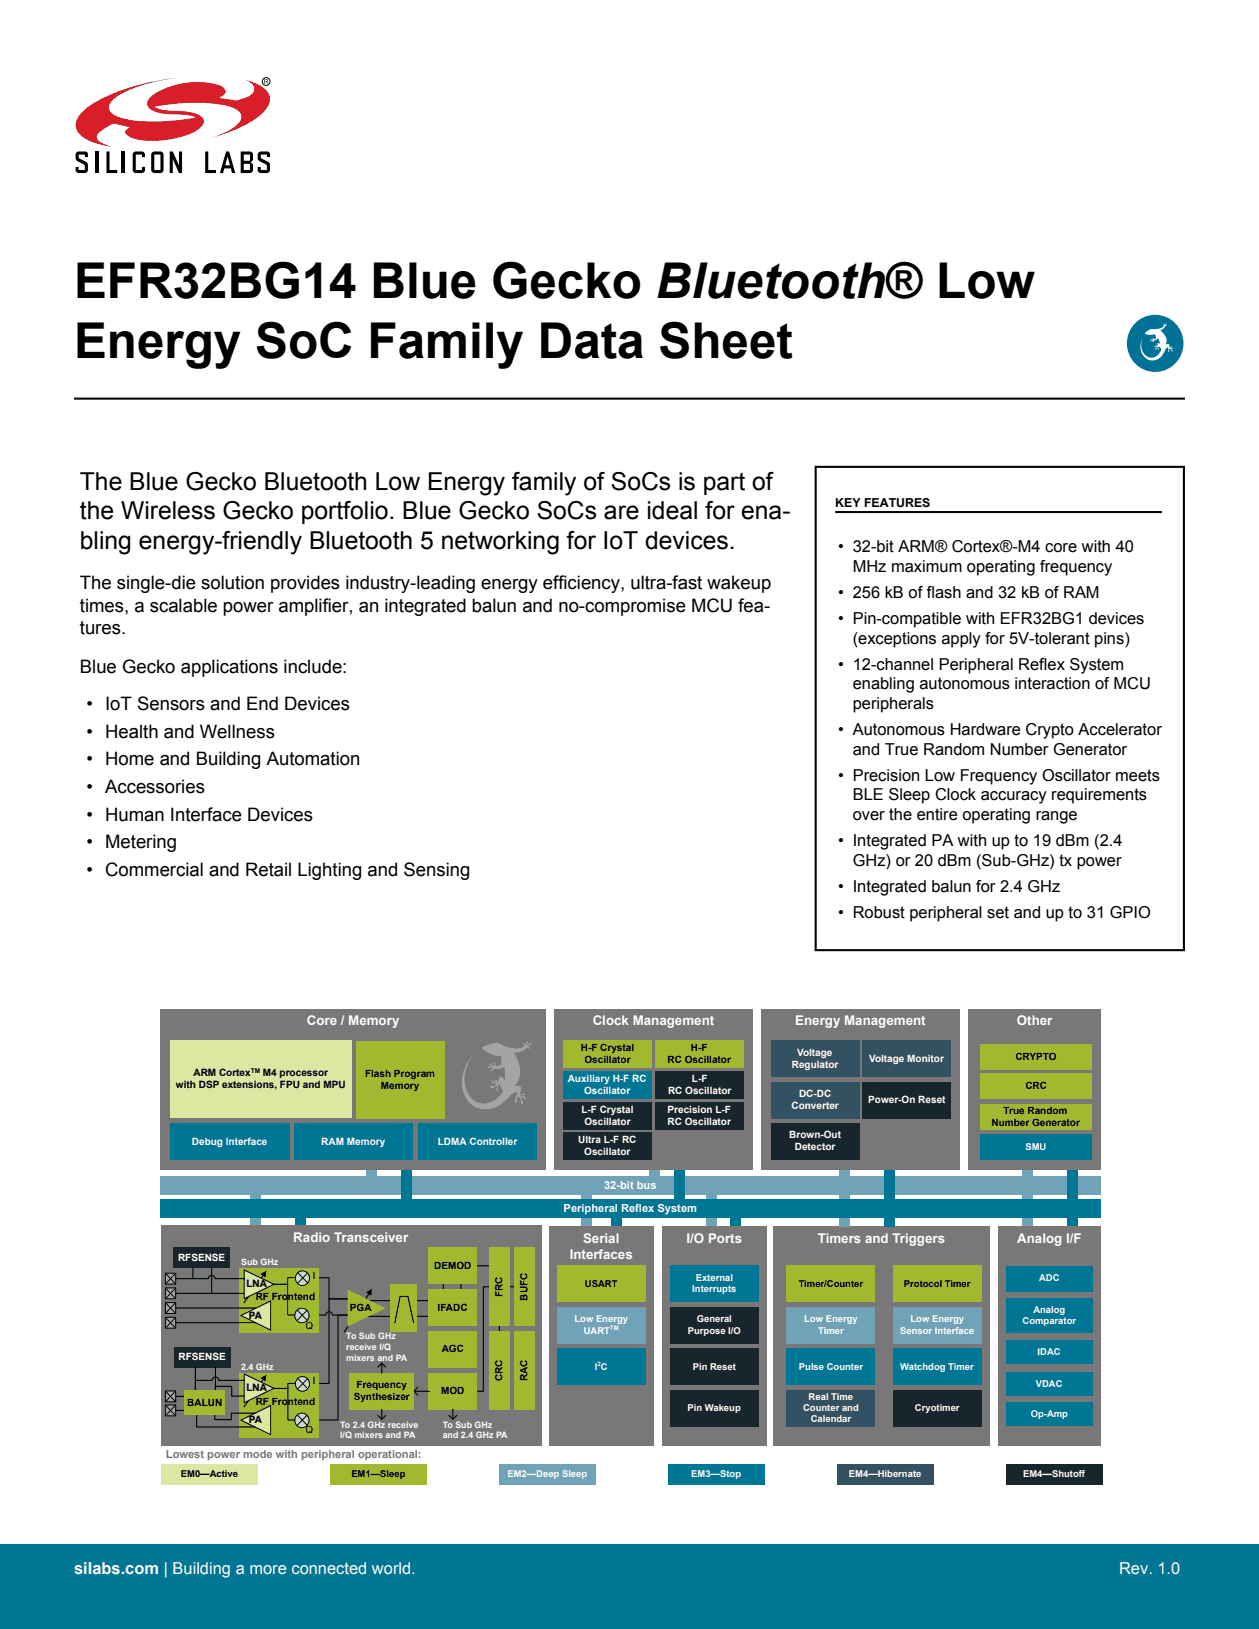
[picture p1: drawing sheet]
<svg xmlns="http://www.w3.org/2000/svg" width="216mm" height="279mm" viewBox="0 0 216 279" stroke-linecap="round" stroke-linejoin="round" font-family="sans-serif">
<defs><g id="words">
<g font-size="8.5">
<text x="12.7" y="51.2">EFR32BG14 Blue Gecko Bluetooth® Low</text>
<text x="12.7" y="61.3">Energy SoC Family Data Sheet</text>
</g>
<g font-size="4.2">
<text x="13.7" y="84">The Blue Gecko Bluetooth Low Energy family of SoCs is part of</text>
<text x="13.7" y="89.1">the Wireless Gecko portfolio. Blue Gecko SoCs are ideal for ena-</text>
<text x="13.7" y="94.1">bling energy-friendly Bluetooth 5 networking for IoT devices.</text>
</g>
<g font-size="3.2">
<text x="13.7" y="101.1">The single-die solution provides industry-leading energy efficiency, ultra-fast wakeup</text>
<text x="13.7" y="104.9">times, a scalable power amplifier, an integrated balun and no-compromise MCU fea-</text>
<text x="13.7" y="108.7">tures.</text>
<text x="13.7" y="115.3">Blue Gecko applications include:</text>
<text x="14.8" y="121.8">• IoT Sensors and End Devices</text>
<text x="14.8" y="126.5">• Health and Wellness</text>
<text x="14.8" y="131.3">• Home and Building Automation</text>
<text x="14.8" y="136">• Accessories</text>
<text x="14.8" y="140.8">• Human Interface Devices</text>
<text x="14.8" y="145.5">• Metering</text>
<text x="14.8" y="150.3">• Commercial and Retail Lighting and Sensing</text>
</g>
<g font-size="2.8">
<text x="143.7" y="94.7">• 32-bit ARM® Cortex®-M4 core with 40</text>
<text x="146.2" y="98.1">MHz maximum operating frequency</text>
<text x="143.7" y="102.6">• 256 kB of flash and 32 kB of RAM</text>
<text x="143.7" y="107">• Pin-compatible with EFR32BG1 devices</text>
<text x="146.2" y="110.4">(exceptions apply for 5V-tolerant pins)</text>
<text x="143.7" y="114.9">• 12-channel Peripheral Reflex System</text>
<text x="146.2" y="118.2">enabling autonomous interaction of MCU</text>
<text x="146.2" y="121.6">peripherals</text>
<text x="143.7" y="126.1">• Autonomous Hardware Crypto Accelerator</text>
<text x="146.2" y="129.5">and True Random Number Generator</text>
<text x="143.7" y="133.9">• Precision Low Frequency Oscillator meets</text>
<text x="146.2" y="137.3">BLE Sleep Clock accuracy requirements</text>
<text x="146.2" y="140.7">over the entire operating range</text>
<text x="143.7" y="145.1">• Integrated PA with up to 19 dBm (2.4</text>
<text x="146.2" y="148.5">GHz) or 20 dBm (Sub-GHz) tx power</text>
<text x="143.7" y="153">• Integrated balun for 2.4 GHz</text>
<text x="143.7" y="157.4">• Robust peripheral set and up to 31 GPIO</text>
</g>
<g font-size="2.8" fill="#fff">
<text x="12.7" y="269.9">silabs.com | Building a more connected world.</text>
<text x="191.9" y="269.9">Rev. 1.0</text>
</g>
<g font-size="2.3" fill="#fff">
<text x="52.6" y="175.9">Core / Memory</text>
<text x="101.6" y="175.9">Clock Management</text>
<text x="136.4" y="175.9">Energy Management</text>
<text x="174.4" y="175.9">Other</text>
<text x="50.3" y="213.1">Radio Transceiver</text>
<text x="97.7" y="215.9">Interfaces</text>
<text x="100" y="213.1">Serial</text>
<text x="117.7" y="213.1">I/O Ports</text>
<text x="140.2" y="213.1">Timers and Triggers</text>
<text x="174.4" y="213.1">Analog I/F</text>
</g>
<text font-size="2.1" x="143.2" y="87">KEY FEATURES</text>
<g font-size="1.9" fill="#fff">
<text x="103.6" y="203.9">32-bit bus</text>
<text x="96.6" y="207.9">Peripheral Reflex System</text>
</g>
<text font-size="1.9" fill="#797777" x="28.4" y="250.1">Lowest power mode with peripheral operational:</text>
<g font-size="1.7">
<text x="33.2" y="184.6">ARM Cortex</text>
<text x="45.1" y="184.6">M4 processor</text>
<text x="62.6" y="184.7">Flash Program</text>
<text x="99.6" y="180.3">H-F Crystal</text>
<text x="100.2" y="182.4">Oscillator</text>
<text x="114.5" y="182.4">RC Oscillator</text>
<text x="118.5" y="180.3">H-F</text>
<text x="174.1" y="181.8">CRYPTO</text>
<text x="30.2" y="186.7">with DSP extensions, FPU and MPU</text>
<text x="65.3" y="186.7">Memory</text>
<text x="172.1" y="191">True Random</text>
<text x="175.8" y="186.8">CRC</text>
<text x="170" y="193.1">Number Generator</text>
<text x="42.3" y="220.8">LNA</text>
<text x="53.7" y="219.4">I</text>
<text x="74.5" y="217.6">DEMOD</text>
<text x="42.7" y="226.1">PA</text>
<text x="43.9" y="223">RF Frontend</text>
<text x="52.4" y="227.9">Q</text>
<text x="60" y="224.9">PGA</text>
<text x="75" y="224.8">IFADC</text>
<text x="86.2" y="222.5" transform="rotate(-90 86.2 222.5)">FRC</text>
<text x="90.4" y="223.1" transform="rotate(-90 90.4 223.1)">BUFC</text>
<text x="75.8" y="231.9">AGC</text>
<text x="42.3" y="238.6">LNA</text>
<text x="53.7" y="237.4">I</text>
<text x="61.1" y="238.1">Frequency</text>
<text x="75.7" y="239.1">MOD</text>
<text x="86.2" y="236.9" transform="rotate(-90 86.2 236.9)">CRC</text>
<text x="90.4" y="236.9" transform="rotate(-90 90.4 236.9)">RAC</text>
<text x="32.1" y="241.1">BALUN</text>
<text x="42.7" y="244.1">PA</text>
<text x="43.9" y="241">RF Frontend</text>
<text x="52.4" y="245.9">Q</text>
<text x="60.7" y="240.2">Synthesizer</text>
</g>
<g font-size="1.7" fill="#fff">
<text x="97.4" y="185.6">Auxiliary H-F RC</text>
<text x="118.7" y="185.5">L-F</text>
<text x="135.8" y="183.2">Regulator</text>
<text x="136.7" y="181.1">Voltage</text>
<text x="149" y="182.1">Voltage Monitor</text>
<text x="99.7" y="190.9">L-F Crystal</text>
<text x="100.2" y="187.6">Oscillator</text>
<text x="114.5" y="190.9">Precision L-F</text>
<text x="114.6" y="187.6">RC Oscillator</text>
<text x="135.7" y="190.2">Converter</text>
<text x="137" y="188.2">DC-DC</text>
<text x="148.9" y="189.2">Power-On Reset</text>
<text x="32.9" y="196.3">Debug Interface</text>
<text x="55.1" y="196.3">RAM Memory</text>
<text x="75.1" y="196.3">LDMA Controller</text>
<text x="99.1" y="196.1">Ultra L-F RC</text>
<text x="100.2" y="192.9">Oscillator</text>
<text x="114.5" y="192.9">RC Oscillator</text>
<text x="135.4" y="195.2">Brown-Out</text>
<text x="136.3" y="197.3">Detector</text>
<text x="100.2" y="198.2">Oscillator</text>
<text x="30.5" y="216.2">RFSENSE</text>
<text x="30.6" y="233.3">RFSENSE</text>
</g>
<g font-size="1.6" fill="#fff">
<text x="175.8" y="197.2">SMU</text>
<text x="118.7" y="221.7">Interrupts</text>
<text x="119.3" y="219.7">External</text>
<text x="178.2" y="219.8">ADC</text>
<text x="98.5" y="226.8">Low Energy</text>
<text x="119.5" y="226.8">General</text>
<text x="137.9" y="226.8">Low Energy</text>
<text x="156.1" y="226.8">Low Energy</text>
<text x="175.4" y="227.1">Comparator</text>
<text x="177.2" y="225.2">Analog</text>
<text x="100.1" y="228.8">UART</text>
<text x="118" y="228.8">Purpose I/O</text>
<text x="140.3" y="228.8">Timer</text>
<text x="154.4" y="228.8">Sensor Interface</text>
<text x="177.9" y="232.3">IDAC</text>
<text x="102" y="234.9">I C</text>
<text x="118.8" y="234.9">Pin Reset</text>
<text x="137" y="234.9">Pulse Counter</text>
<text x="154.4" y="234.9">Watchdog Timer</text>
<text x="177.6" y="237.8">VDAC</text>
<text x="117.9" y="242">Pin Wakeup</text>
<text x="137.7" y="242">Counter and</text>
<text x="138.7" y="240.1">Real Time</text>
<text x="139" y="244">Calendar</text>
<text x="156.9" y="242">Cryotimer</text>
<text x="176.8" y="243">Op-Amp</text>
<text x="87" y="253.4">EM2—Deep Sleep</text>
<text x="118.6" y="253.4">EM3—Stop</text>
<text x="145.6" y="253.4">EM4—Hibernate</text>
<text x="175.5" y="253.4">EM4—Shutoff</text>
</g>
<g font-size="1.6">
<text x="100.3" y="220.7">USART</text>
<text x="137" y="220.7">Timer/Counter</text>
<text x="155" y="220.7">Protocol Timer</text>
<text x="31" y="253.4">EM0—Active</text>
<text x="60.3" y="253.4">EM1—Sleep</text>
</g>
<g font-size="1.5" fill="#fff">
<text x="41.4" y="216.9">Sub GHz</text>
<text x="59.4" y="229.7">To Sub GHz</text>
<text x="59.4" y="231.6">receive I/Q</text>
<text x="59.4" y="233.4">mixers and PA</text>
<text x="41.4" y="235">2.4 GHz</text>
<text x="58.3" y="244.9">To 2.4 GHz receive</text>
<text x="75.9" y="244.9">To Sub GHz</text>
<text x="58.3" y="246.7">I/Q mixers and PA</text>
<text x="75.9" y="246.7">and 2.4 GHz PA</text>
</g>
<text font-size="1.1" x="43" y="184">TM</text>
<g font-size="1.1" fill="#fff">
<text x="104.6" y="228.2">TM</text>
<text x="102.5" y="234.3">2</text>
</g>
</g></defs>
<!-- layer: Layer 1 -->
<path d="M14.3 19.1a25.2 25.2 0 0 1 10.6-4.8l2.9-.6 2.8-.4a27.5 27.5 0 0 0-10.5 3.3l-.4 .2a1.67 1.67 0 0 0-.8 2.4 5.9 5.9 0 0 0 3.7 1.4 37.3 37.3 0 0 0 11-.4 10.9 10.9 0 0 0-4.7-.6l-1.1-.1a2.87 2.87 0 0 1-2.5-1.5 2.11 2.11 0 0 1 1.3-1.9 13.9 13.9 0 0 1 11.2-1.4 1.18 1.18 0 0 1 .8 1.3l-.3 .3-.8 .5 3.1 .5 1-.4a2.12 2.12 0 0 0 2-1.8 2.36 2.36 0 0 0-1.6-1.4l.6 .1a6.7 6.7 0 0 1 3.3 2 2.84 2.84 0 0 1-1 3.7 23.4 23.4 0 0 1-9 4.3 12.7 12.7 0 0 0 5.1-2.8 1.43 1.43 0 0 0-.8-2.4 21.5 21.5 0 0 0-9.1-.9l-4.6 .6 .7 .4 1 .2a17.8 17.8 0 0 1 5.7 .7 1.26 1.26 0 0 1 1.1 1.2 1.26 1.26 0 0 1-.9 1.3 15.2 15.2 0 0 1-10.7 1.8l-1.2-.4a.97 .97 0 0 1-.6-1.1l.6-.6-2.7-.6-1.2 .6a3.1 3.1 0 0 0-1.7 1.6 1.9 1.9 0 0 0 1.7 1.5l1 .3a9.4 9.4 0 0 1-5.8-2.3 2.34 2.34 0 0 1 .2-3.3z" fill="#d91e2a"/>
<circle cx="45.6" cy="14" r=".66" fill="none" stroke="#000" stroke-width=".17"/>
<g fill="#000">
<path d="M13.2 26.1l1.7-.1 .1 .2 .1 .7h-.5v-.4h-1.1a.54 .54 0 0 0 .2 .7l1.2 .7a1.56 1.56 0 0 1-.1 1.7l-1.3 .1-.5-.3v-.8h.5v.6h1.1l-.1-.8-.2-.2a1.64 1.64 0 0 1-1.3-1v-.7zM16.4 26h.5v3.7h-.5zM18.3 26h.5v3.2h1.3v.5h-1.8zM20.9 26h.5v3.7h-.5zM22.8 26.3l.5-.3h1l.5 .3 .1 .6h-.6v-.4h-1v2.7h1v-.6h.6v.6l-.3 .4-1.3 .1-.5-.3zM29.1 26h.5l1.1 2.4v-2.4h.5v3.7h-.5l-1.1-2.4v2.4h-.5zM35.2 26h.5v3.2h1.3v.5h-1.8zM44.5 26.1l1.6-.1 .1 .2 .1 .7h-.5v-.4h-1.1a.54 .54 0 0 0 .2 .7l1.2 .7a1.56 1.56 0 0 1-.1 1.7l-1.3 .1-.4-.3-.1-.8h.5v.6h1.1v-.8l-.2-.2a1.64 1.64 0 0 1-1.4-1v-.7z"/>
<path d="M45.4 13.7v.2h.4l-.1-.2zM45.3 13.6h.4a.21 .21 0 0 1 .2 .2 .21 .21 0 0 1-.2 .2l.3 .4-.4-.4h-.2v.4h-.1z"/>
<path d="M26.5 26.5h1v2.7h-1zM26 26.3v3.1l.5 .3 1.3-.1 .2-.4v-2.9l-.5-.3h-1z"/>
<path d="M39 26.9l.4 1.5-.8-.1zM38.8 26l-1.1 3.7h.5l.3-.8h1.1l.2 .8h.5l-1-3.7z"/>
<path d="M41.8 28.1h1.1v1.1h-1.1zM41.8 26.5h1.1v1.1h-1.1zM41.3 26v3.7l1.8-.1 .3-.4v-1l-.4-.4 .4-.4-.1-1.1-.4-.3z"/>
</g>
<circle cx="198.1" cy="58.9" r="4.9" fill="#007298"/>
<path d="M196.4 57.1a1.51 1.51 0 0 1 1.6-.6l.5-.1a1.11 1.11 0 0 0 1-.5l-.1-.2 .2 .1v-.3l.1 .3 .2-.2 .2-.1-.3 .3 .3 .1h-.2l-.5 .5-.4 .3a1.96 1.96 0 0 1 .9 2.4l.5-.1 .1 .6 .4-.2-.3 .3h.5v.1h-.3l.3 .4h-.2l-.1-.3-.3-.1-.1 .6-.1-.8a1.34 1.34 0 0 0-.7 .9 2.08 2.08 0 0 1-2.4 1.3 2.08 2.08 0 0 1-1.6-2.1v-.8l.3-.8a2.33 2.33 0 0 0 1.6 3.3 1.82 1.82 0 0 0 1.6-1.6l-.5-.4 .1 .6-.2-.4-.5 .3v-.1l.4-.3-.4-.1h.4l-.2-.1 .1-.1 .2 .2v-.5l.5 .1-.4-1-.7 .4-.2 .3h-.1l.1-.3-.4 .1 .4-.1-.3-.1v-.1h.4l-.1-.3 .2 .3a.41 .41 0 0 0 .3-.6 .41 .41 0 0 0-.6-.2h-1l-.3-.2z" fill="#fff"/>
<path d="M12.7 68.4h190.5M139.9 79.9v83.2M203 79.9v83.2M139.7 80.1h63.5M143.2 87.8h56M139.7 163h63.5" fill="none" stroke="#000" stroke-width=".35"/>
<path d="M132.7 210.3h37.1v37.7h-37.1z" fill-rule="evenodd" fill="#797777"/>
<g fill="#70a3b8">
<path d="M121.2 204.8h1.7v5.6h-1.7z" fill-rule="evenodd"/>
<path d="M27.4 201.7h161.4v3.1h-161.4z" fill-rule="evenodd"/>
<path d="M62.9 200.3h1.7v2.2h-1.7z" fill-rule="evenodd"/>
</g>
<path d="M151.7 200.5h1.7v5.6h-1.7z" fill-rule="evenodd" fill="#007695"/>
<path d="M111.3 200.3h1.8v1.5h-1.8z" fill-rule="evenodd" fill="#70a3b8"/>
<g fill="#007695">
<path d="M183 200h1.7v6.5h-1.7z" fill-rule="evenodd"/>
<path d="M50.7 208.4h1.8v2h-1.8z" fill-rule="evenodd"/>
<path d="M104.9 208.6h1.7v1.8h-1.7z" fill-rule="evenodd"/>
<path d="M125.3 208.6h1.7v1.8h-1.7z" fill-rule="evenodd"/>
<path d="M151.7 208.6h1.7v1.8h-1.7z" fill-rule="evenodd"/>
<path d="M183 208.6h1.7v1.8h-1.7z" fill-rule="evenodd"/>
</g>
<g fill="#70a3b8">
<path d="M99.8 202.6h1.7v7.8h-1.7z" fill-rule="evenodd"/>
<path d="M144 200h1.7v10.4h-1.7z" fill-rule="evenodd"/>
<path d="M43 204.8h1.7v5.6h-1.7z" fill-rule="evenodd"/>
<path d="M175.3 200h1.7v10.4h-1.7z" fill-rule="evenodd"/>
</g>
<g fill="#007695">
<path d="M68.9 200.5h1.7v5.6h-1.7z" fill-rule="evenodd"/>
<path d="M27.4 205.7h161.4v3.2h-161.4z" fill-rule="evenodd"/>
<path d="M115.6 200.5h1.8v5.6h-1.8z" fill-rule="evenodd"/>
</g>
<g fill="#797777">
<path d="M94.2 210.3h17.8v37.7h-17.8z" fill-rule="evenodd"/>
<path d="M113.6 210.3h17.8v37.7h-17.8z" fill-rule="evenodd"/>
<path d="M171.2 210.3h17.6v37.7h-17.6z" fill-rule="evenodd"/>
</g>
<path d="M95.6 217.1h15.1v6.2h-15.1z" fill-rule="evenodd" fill="#a1b92e"/>
<path d="M95.6 224.2h15.1v6.2h-15.1z" fill-rule="evenodd" fill="#70a3b8"/>
<g fill="#007695">
<path d="M95.6 231.3h15.1v6.2h-15.1z" fill-rule="evenodd"/>
<path d="M115 217.1h15.1v6.2h-15.1z" fill-rule="evenodd"/>
</g>
<g fill="#17252d">
<path d="M115 224.2h15.1v6.2h-15.1z" fill-rule="evenodd"/>
<path d="M115 231.3h15.1v6.2h-15.1z" fill-rule="evenodd"/>
<path d="M115 238.4h15.1v6.2h-15.1z" fill-rule="evenodd"/>
</g>
<g fill="#007695">
<path d="M172.5 217.1h14.9v4.4h-14.9z" fill-rule="evenodd"/>
<path d="M172.5 235.3h14.9v4.1h-14.9z" fill-rule="evenodd"/>
<path d="M172.5 222.7h14.9v6h-14.9z" fill-rule="evenodd"/>
<path d="M114.6 251.2h16.5v3.4h-16.5z" fill-rule="evenodd"/>
</g>
<path d="M85.6 251.2h16.5v3.4h-16.5z" fill-rule="evenodd" fill="#70a3b8"/>
<path d="M56.7 251.2h16.4v3.4h-16.4z" fill-rule="evenodd" fill="#a1b92e"/>
<path d="M143.6 251.2h16.4v3.4h-16.4z" fill-rule="evenodd" fill="#325163"/>
<path d="M172.5 251.2h16.5v3.4h-16.5z" fill-rule="evenodd" fill="#17252d"/>
<path d="M27.7 251.2h16.5v3.4h-16.5z" fill-rule="evenodd" fill="#dae8a2"/>
<path d="M130.6 173.1h34v27.4h-34z" fill-rule="evenodd" fill="#797777"/>
<path d="M132.2 192.7h15.1v6.1h-15.1z" fill-rule="evenodd" fill="#17252d"/>
<g fill="#325163">
<path d="M132.2 185.6h15.1v6.2h-15.1z" fill-rule="evenodd"/>
<path d="M132.2 178.5h15.1v6.2h-15.1z" fill-rule="evenodd"/>
<path d="M148 178.5h15.1v6.2h-15.1z" fill-rule="evenodd"/>
</g>
<path d="M148 185.6h15.1v6.2h-15.1z" fill-rule="evenodd" fill="#17252d"/>
<g fill="#797777">
<path d="M166.1 173.1h22.7v27.4h-22.7z" fill-rule="evenodd"/>
<path d="M95 173.1h34.1v27.4h-34.1z" fill-rule="evenodd"/>
</g>
<path d="M96.6 178.5h15.1v4.7h-15.1z" fill-rule="evenodd" fill="#a1b92e"/>
<g fill="#17252d">
<path d="M96.6 189.1h15.1v4.6h-15.1z" fill-rule="evenodd"/>
<path d="M112.4 183.7h15.1v4.7h-15.1z" fill-rule="evenodd"/>
</g>
<path d="M112.4 178.5h15.1v4.7h-15.1z" fill-rule="evenodd" fill="#a1b92e"/>
<path d="M112.4 189.1h15.1v4.6h-15.1z" fill-rule="evenodd" fill="#17252d"/>
<g fill="#007695">
<path d="M96.6 183.8h15.1v4.6h-15.1z" fill-rule="evenodd"/>
<path d="M172.5 240.5h14.9v4.1h-14.9z" fill-rule="evenodd"/>
<path d="M172.5 229.8h14.9v4.1h-14.9z" fill-rule="evenodd"/>
</g>
<path d="M27.6 210.2h65.2v37.8h-65.2z" fill-rule="evenodd" fill="#797777"/>
<path d="M81.8 217.1h2.8M60.6 225.8h13.5M60.7 223.1h12.8" fill="none" stroke="#000" stroke-width=".19"/>
<path d="M76 215.5l-2.5 1.6" fill="none" stroke="#000" stroke-width=".17"/>
<path d="M67 220.3h4.5v8.1h-4.5z" fill-rule="evenodd" fill="#a1b92e"/>
<path d="M67.7 226.9l.9-4.6h1.3l1 4.6M76 220.2v1M79 220.2v1" fill="none" stroke="#000" stroke-width=".19"/>
<g fill="#a1b92e">
<path d="M73.5 214h8.3v6.2h-8.3z" fill-rule="evenodd"/>
<path d="M73.5 228.3h8.3v6.2h-8.3z" fill-rule="evenodd"/>
<path d="M73.5 221.2h8.3v6.2h-8.3z" fill-rule="evenodd"/>
</g>
<path d="M85.6 227.4v.9" fill="none" stroke="#000" stroke-width=".19"/>
<path d="M83.9 228.3h3.5v13.4h-3.5z" fill-rule="evenodd" fill="#a1b92e"/>
<path d="M87.4 220.7h.8" fill="none" stroke="#000" stroke-width=".19"/>
<path d="M88.2 214h3.4v13.4h-3.4z" fill-rule="evenodd" fill="#a1b92e"/>
<path d="M29.8 214h9.6v3.4h-9.6z" fill-rule="evenodd" fill="#17252d"/>
<path d="M83.9 220.7h-1v17.9h-1.1" fill="none" stroke="#000" stroke-width=".19"/>
<g fill="#a1b92e">
<path d="M73.5 235.5h8.3v6.2h-8.3z" fill-rule="evenodd"/>
<path d="M83.9 214h3.5v13.4h-3.5z" fill-rule="evenodd"/>
<path d="M88.2 228.3h3.4v13.4h-3.4z" fill-rule="evenodd"/>
</g>
<path d="M59.6 225.6h-1.6v17.9h-5M59.6 222.8h-3.2v14.5h-3.3M71 238.6h2.7M71.6 238l-.6 .6 .6 .7" fill="none" stroke="#000" stroke-width=".19"/>
<path d="M60 235.5h11v6.2h-11z" fill-rule="evenodd" fill="#a1b92e"/>
<path d="M53.1 219.2h3.3v3.6h3.2M53 225.6h2.9a.57 .57 0 0 1 .5-.6 .57 .57 0 0 1 .6 .6h2.6" fill="none" stroke="#000" stroke-width=".19"/>
<path d="M63.2 222l-4.2 6.5" fill="none" stroke="#010203" stroke-width=".19"/>
<path d="M62.8 221.7l1-.6-.1 1.1z" fill="#010203"/>
<g fill="#a1b92e">
<path d="M59.6 221.2l6.5 3.2-6.5 3.1z"/>
<path d="M41 217.5h13.7v11h-13.7z" fill-rule="evenodd"/>
</g>
<circle cx="51.9" cy="219.2" r="1.24" fill="#d7e3bf" stroke="#000" stroke-width=".17"/>
<path d="M51.1 218.3l1.7 1.8M52.7 218.3l-1.6 1.8" fill="none" stroke="#000" stroke-width=".17"/>
<path d="M41.3 225.6l5.1-2.5v5z" fill-rule="evenodd" fill="#c4d6a0" stroke="#000" stroke-width=".17"/>
<circle cx="51.8" cy="225.6" r="1.24" fill="#d7e3bf" stroke="#000" stroke-width=".17"/>
<path d="M50.7 219.2h-1.4v1.1h-2.3h2.3v5.3h1.3M51 224.7l1.7 1.8M52.6 224.7l-1.6 1.8" fill="none" stroke="#000" stroke-width=".17"/>
<path d="M45.1 218.8l-3.3 4.7" fill="none" stroke="#000" stroke-width=".19"/>
<path d="M44.6 218.5l1.1-.6-.2 1.2z" fill="#000"/>
<path d="M41.9 217.8l5.1 2.5-5.1 2.5z" fill-rule="evenodd" fill="#c4d6a0" stroke="#000" stroke-width=".17"/>
<path d="M29.2 239.5h2.5" fill="none" stroke="#000" stroke-width=".19"/>
<path d="M28.4 238.6h1.7v1.8h-1.7z" fill-rule="evenodd" fill="#a5a5a5" stroke="#000" stroke-width=".17"/>
<path d="M28.4 238.6l1.7 1.8M30.1 238.6l-1.7 1.8" fill="none" stroke="#000" stroke-width=".17"/>
<path d="M29.2 241.9h2.8" fill="none" stroke="#000" stroke-width=".19"/>
<path d="M28.4 241h1.7v1.8h-1.7z" fill-rule="evenodd" fill="#a5a5a5" stroke="#000" stroke-width=".17"/>
<path d="M28.4 241l1.7 1.8M30.1 241l-1.7 1.8" fill="none" stroke="#000" stroke-width=".17"/>
<path d="M29.9 231.1h9.6v3.4h-9.6z" fill-rule="evenodd" fill="#17252d"/>
<path d="M41 235.5h13.7v11h-13.7z" fill-rule="evenodd" fill="#a1b92e"/>
<circle cx="51.9" cy="237.3" r="1.24" fill="#d7e3bf" stroke="#000" stroke-width=".17"/>
<path d="M51.1 236.5l1.7 1.7M52.7 236.5l-1.6 1.7" fill="none" stroke="#000" stroke-width=".17"/>
<path d="M41.3 243.6l5.1-2.5v5z" fill-rule="evenodd" fill="#c4d6a0" stroke="#000" stroke-width=".17"/>
<circle cx="51.8" cy="243.6" r="1.24" fill="#d7e3bf" stroke="#000" stroke-width=".17"/>
<path d="M50.7 237.3h-1.3v.8h-2.4h2.4v5.4h1.2M51 242.7l1.7 1.7M52.6 242.7l-1.6 1.7" fill="none" stroke="#000" stroke-width=".17"/>
<path d="M45.1 236.7l-3.3 4.6" fill="none" stroke="#000" stroke-width=".19"/>
<path d="M44.6 236.4l1.1-.6-.2 1.2z" fill="#000"/>
<path d="M41.9 235.7l5.1 2.4-5.1 2.5z" fill-rule="evenodd" fill="#c4d6a0" stroke="#000" stroke-width=".17"/>
<path d="M29.2 221.8h12.7M64.8 234.5l.7-.7 .6 .7M65.5 233.8v1.7M64.8 242.8l.7 .6 .6-.6M65.5 241.7v1.7M77 242.8l.7 .6 .6-.6M77.7 241.7v1.7" fill="none" stroke="#000" stroke-width=".19"/>
<path d="M28.4 220.9h1.7v1.9h-1.7z" fill-rule="evenodd" fill="#a5a5a5" stroke="#000" stroke-width=".17"/>
<path d="M28.4 220.9l1.7 1.9M30.1 220.9l-1.7 1.9" fill="none" stroke="#000" stroke-width=".17"/>
<path d="M29.2 224.4h14.6" fill="none" stroke="#000" stroke-width=".19"/>
<path d="M28.4 223.4h1.7v1.9h-1.7z" fill-rule="evenodd" fill="#a5a5a5" stroke="#000" stroke-width=".17"/>
<path d="M28.4 223.4l1.7 1.9M30.1 223.4l-1.7 1.9" fill="none" stroke="#000" stroke-width=".17"/>
<path d="M29.2 226.9h14.6" fill="none" stroke="#000" stroke-width=".19"/>
<path d="M28.4 225.9h1.7v1.9h-1.7z" fill-rule="evenodd" fill="#a5a5a5" stroke="#000" stroke-width=".17"/>
<path d="M28.4 225.9l1.7 1.9M30.1 225.9l-1.7 1.9" fill="none" stroke="#000" stroke-width=".17"/>
<path d="M29.2 219.3h6.5a.57 .57 0 0 1 .6-.6 .57 .57 0 0 1 .6 .6l5 .1M33.1 217.4v1.9" fill="none" stroke="#000" stroke-width=".19"/>
<path d="M28.4 218.4h1.7v1.8h-1.7z" fill-rule="evenodd" fill="#a5a5a5" stroke="#000" stroke-width=".17"/>
<path d="M28.4 218.4l1.7 1.8M30.1 218.4l-1.7 1.8" fill="none" stroke="#000" stroke-width=".17"/>
<path d="M36.3 217.4v4.4M33.5 234.4v4.2v-1.8h2.9a.57 .57 0 0 1 .5-.6 .57 .57 0 0 1 .6 .6h4.4M36.9 234.5v4.1v-.8h2.8v1.7h2.2M33.7 242.7v2h10M43.7 242.4h-4v1.1h-2.9v-.8" fill="none" stroke="#000" stroke-width=".19"/>
<g fill="#a1b92e">
<path d="M31.7 238.6h6.9v4.1h-6.9z" fill-rule="evenodd"/>
<path d="M168.1 179h19.2v4.4h-19.2z" fill-rule="evenodd"/>
<path d="M168.1 184.1h19.2v4.4h-19.2z" fill-rule="evenodd"/>
<path d="M168 189.3h19.2v4.4h-19.2z" fill-rule="evenodd"/>
</g>
<path d="M168.1 194.5h19.1v4.4h-19.1z" fill-rule="evenodd" fill="#007695"/>
<path d="M96.6 194.3h15.1v4.6h-15.1z" fill-rule="evenodd" fill="#17252d"/>
<path d="M27.5 173.1h66.1v27.4h-66.1z" fill-rule="evenodd" fill="#797777"/>
<path d="M29.2 178.5h31.1v13.3h-31.1z" fill-rule="evenodd" fill="#dae8a2"/>
<path d="M81.2 180.9a6.2 6.2 0 0 0-.9 6.8 3.1 3.1 0 0 0 4.8 .8l.6-.6 .5-.7-.4-1.1-.2-.1-.2 .2v.8l-.2 .1-.1-.2 .2-.6h-.3a.68 .68 0 0 1-.9 .1l.1-.2 .5 .1 .4-.3-.8-.4v-.2a.4 .4 0 0 1 .6 .2l.2 .1-.2-.3v-.2l.3 .1 .2 .5 .1-.3a.69 .69 0 0 1 .4-.8l.7 .6-.2-2.3a1.56 1.56 0 0 1-1.5 .3l-.3 .2a.29 .29 0 0 1-.5 .1l.5-.4-1-.2 .2-.2 .7 .1-.4-.2-.1-.2 .1-.1 .6 .4v-.4l.1-.2 .2 .5a.7 .7 0 0 0 .8-.1 .7 .7 0 0 0 .2-.8 .52 .52 0 0 0-.1-.6 .52 .52 0 0 0-.6-.1l-1-.3a2.88 2.88 0 0 1-1.6-1.1 2.68 2.68 0 0 1 1.8-.7l.3-.1a1.36 1.36 0 0 1 1.4 .4 4.8 4.8 0 0 0 3.7 .2l.1-.1-.3-.4 .1-.1 .4 .3v-.5l.2-.1 .1 .2-.2 .5 .6-.4 .2 .1-.1 .2-.5 .2 .4 .3v.1l-.1 .1-.3-.2a3.8 3.8 0 0 1-2.3 .9 4.9 4.9 0 0 1 .4 5.2l-.4 .5a1.14 1.14 0 0 1 1.1 .1 1.51 1.51 0 0 1-.2 1.3l.7-.2 .2 .2-.2 .1-.4 .1-.2 .1h.3a.47 .47 0 0 1 .7 .4l-.2 .1-.7-.3 .3 .6a.43 .43 0 0 1-.1 .7l-.1-.2-.1-.4a.59 .59 0 0 0-.6-.7l-.1 .3a.48 .48 0 0 1-.2 .6l-.2-.3 .6-1.2-.1-.2a1.22 1.22 0 0 0-1.2 .5 5.4 5.4 0 0 1-4.7 2.3 4.4 4.4 0 0 1-3.6-4.8 7.2 7.2 0 0 1 2-4.5z" fill-rule="evenodd" fill="#a5a5a5"/>
<g fill="#007695">
<path d="M29.1 192.7h20.6v6.2h-20.6z" fill-rule="evenodd"/>
<path d="M50.4 192.7h20.3v6.2h-20.3z" fill-rule="evenodd"/>
<path d="M71.8 192.7h20.2v6.2h-20.2z" fill-rule="evenodd"/>
</g>
<path d="M61.1 178.6h15.1v13.2h-15.1z" fill-rule="evenodd" fill="#a1b92e"/>
<path d="M135 238.4h15.1v6.2h-15.1z" fill-rule="evenodd" fill="#325163"/>
<path d="M153.2 238.4h15.1v6.2h-15.1z" fill-rule="evenodd" fill="#17252d"/>
<path d="M135 217.1h15.1v6.2h-15.1z" fill-rule="evenodd" fill="#a1b92e"/>
<path d="M135 224.2h15.1v6.2h-15.1z" fill-rule="evenodd" fill="#70a3b8"/>
<g fill="#007695">
<path d="M135 231.3h15.1v6.2h-15.1z" fill-rule="evenodd"/>
<path d="M153.2 231.3h15.1v6.2h-15.1z" fill-rule="evenodd"/>
</g>
<path d="M153.2 217.1h15.1v6.2h-15.1z" fill-rule="evenodd" fill="#a1b92e"/>
<path d="M153.2 224.2h15.1v6.2h-15.1z" fill-rule="evenodd" fill="#70a3b8"/>
<path d="M0 264.9h215.9v14.5h-215.9z" fill="#007695"/>
<use href="#words"/>
</svg>
